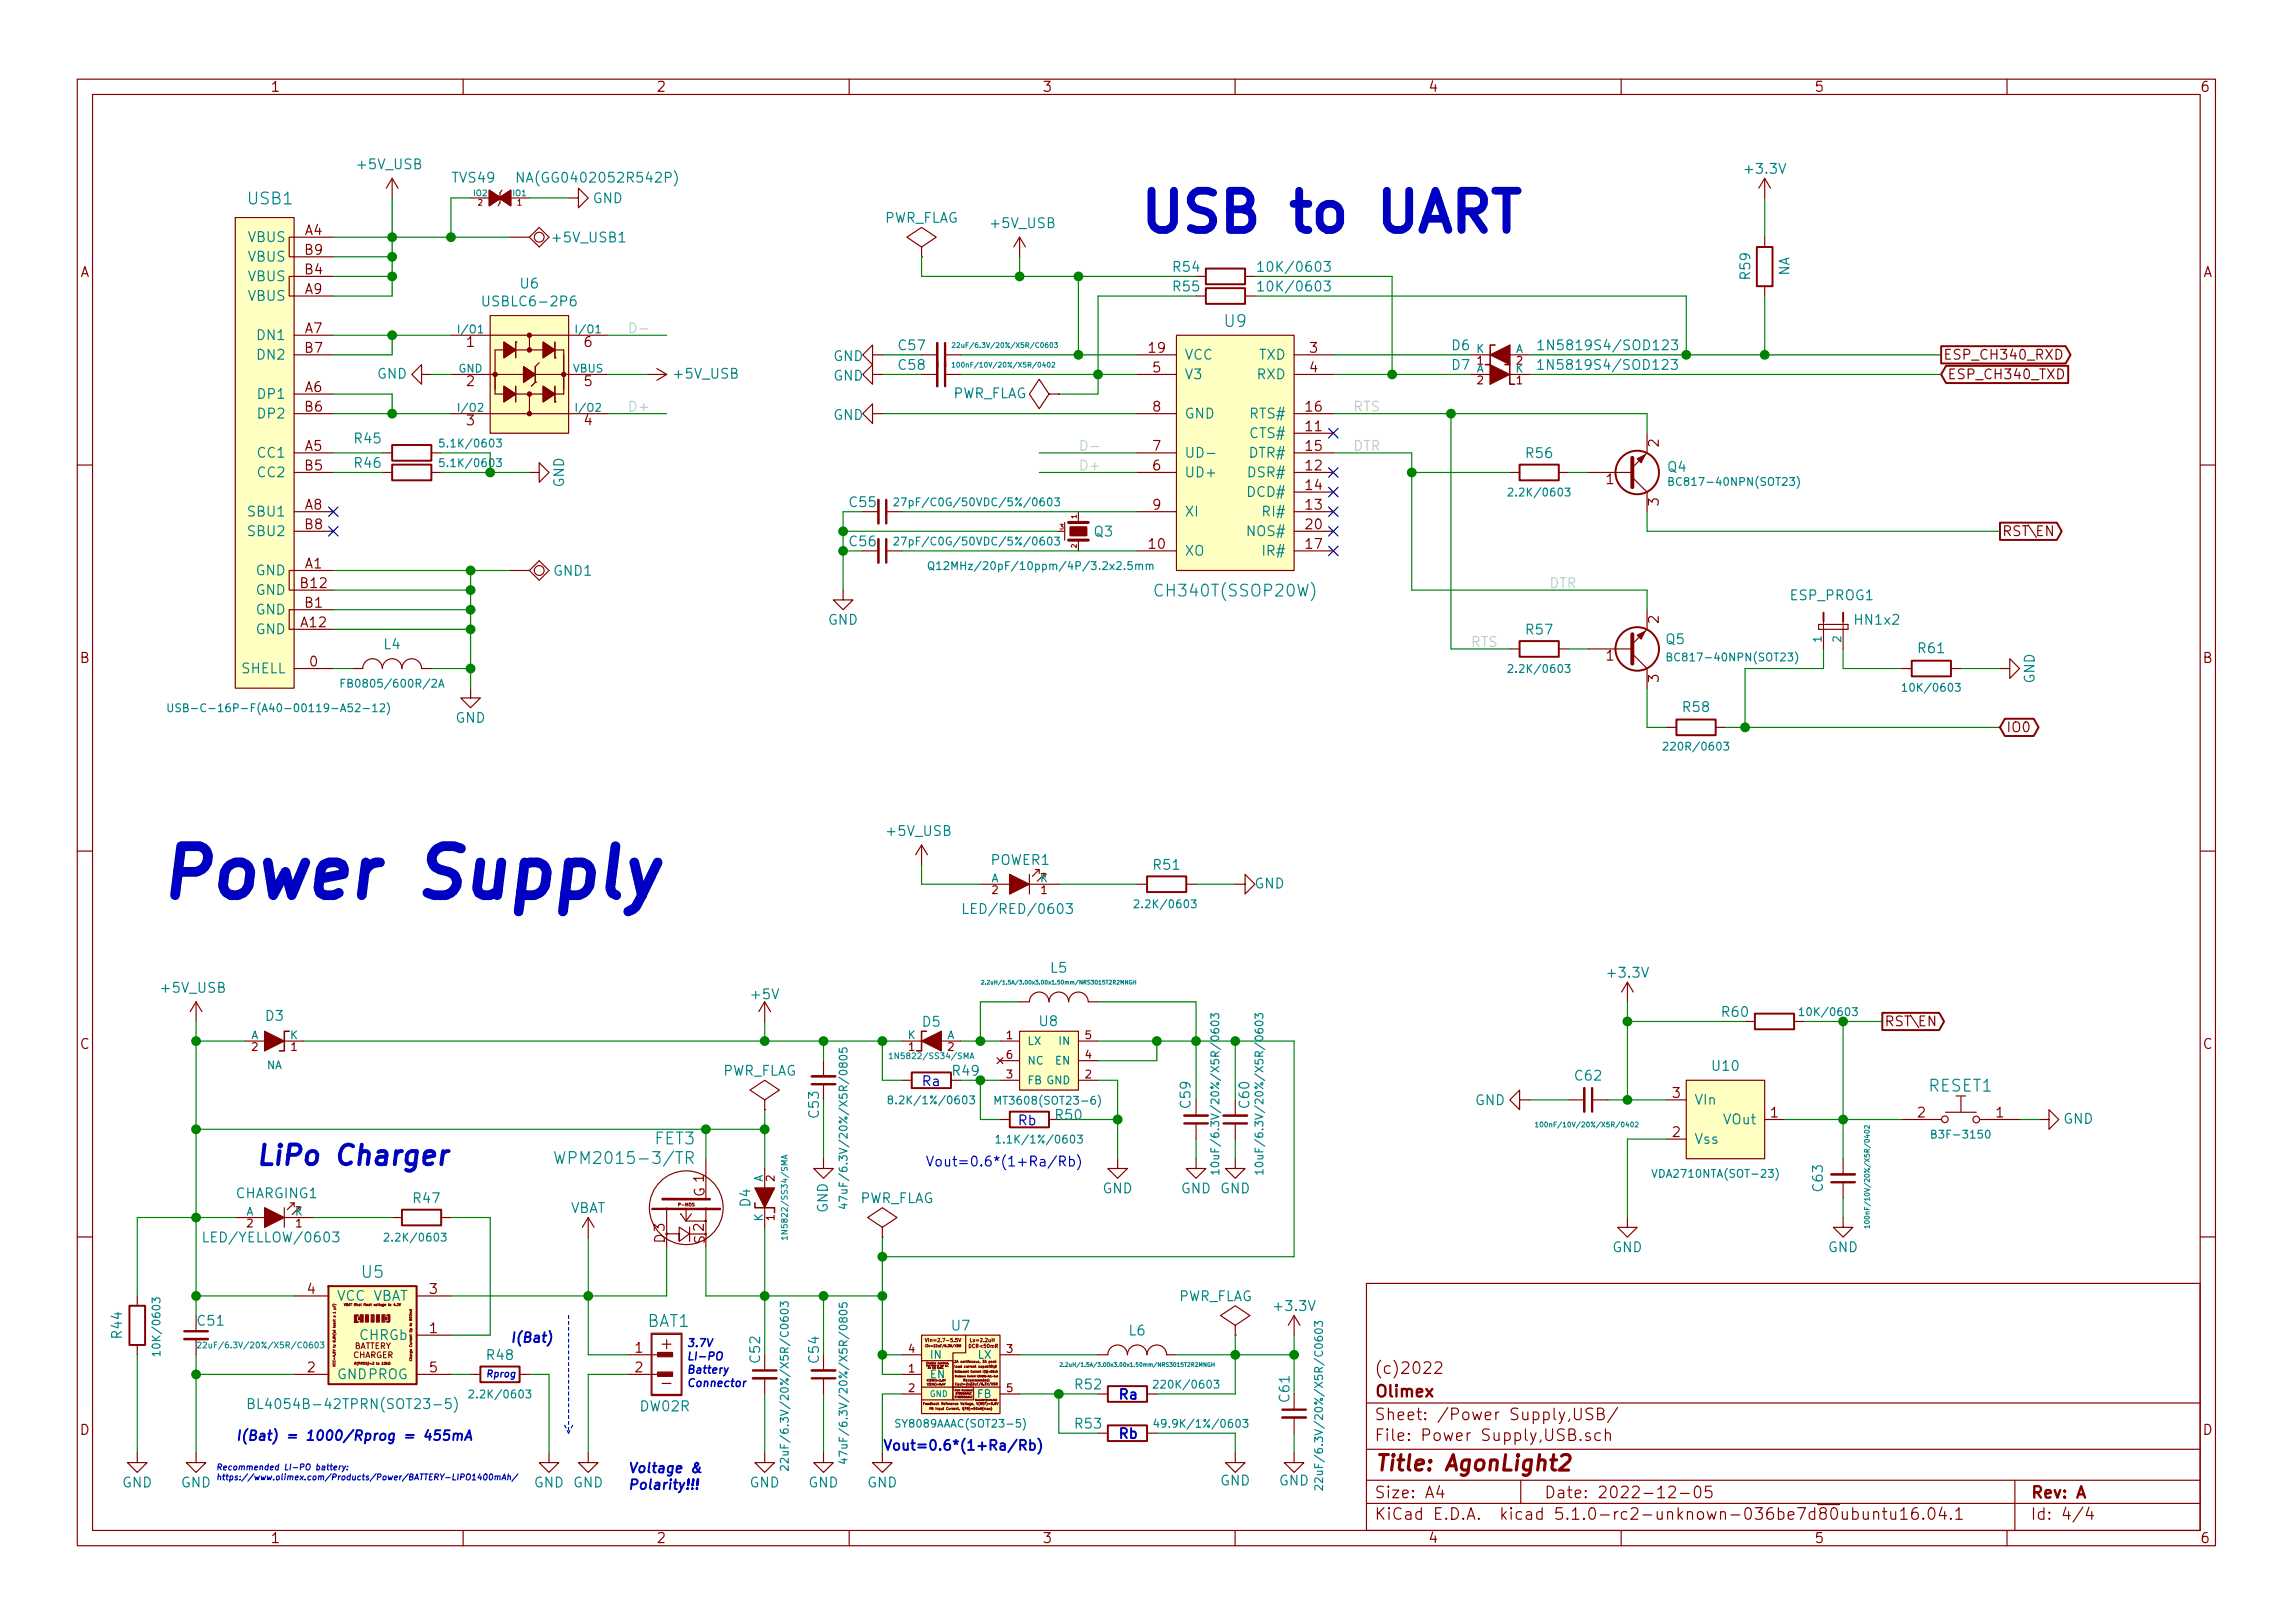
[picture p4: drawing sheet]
<svg xmlns="http://www.w3.org/2000/svg" width="297mm" height="210mm" viewBox="0 0 297 210" stroke-linecap="round" stroke-linejoin="round" font-family="sans-serif">
<defs><g id="words">
<text font-size="8.8" fill="#0000c2" x="20.3" y="116.3">Power Supply</text>
<text font-size="7.1" fill="#0000c2" x="147.3" y="30">USB to UART</text>
<text font-size="3.5" fill="#0000c2" x="33" y="150.9">LiPo Charger</text>
<text font-size="2.8" fill="#840000" x="178" y="190.5">Title: AgonLight2</text>
<g font-size="2.1" fill="#008484">
<text x="32.2" y="26.5">USB1</text>
<text x="158.7" y="42.4">U9</text>
<text x="150.2" y="77.3">CH340T(SSOP20W)</text>
<text x="249.9" y="141.4">RESET1</text>
<text x="84.8" y="148.3">FET3</text>
<text x="73.3" y="150.8">WPM2015-3/TR</text>
<text x="46.9" y="165.6">U5</text>
<text x="83.8" y="171.9">BAT1</text>
</g>
<g font-size="2.1" fill="#840000">
<text x="85.8" y="174.8">+</text>
<text x="86" y="179.9">-</text>
<text x="178" y="178">(c)2022</text>
<text x="178" y="184">Sheet: /Power Supply,USB/</text>
<text x="178" y="181">Olimex</text>
<text x="178" y="186.7">File: Power Supply,USB.sch</text>
<text x="178" y="196.9">KiCad E.D.A. kicad 5.1.0-rc2-unknown-036be7d80ubuntu16.04.1</text>
<text x="178" y="194.1">Size: A4</text>
<text x="200" y="194.1">Date: 2022-12-05</text>
<text x="263" y="194.1">Rev: A</text>
<text x="263" y="196.9">Id: 4/4</text>
</g>
<g font-size="1.8" fill="#840000">
<text x="35" y="11.9">1</text>
<text x="85" y="11.9">2</text>
<text x="135" y="11.9">3</text>
<text x="185" y="11.9">4</text>
<text x="235" y="11.9">5</text>
<text x="285" y="11.9">6</text>
<text x="10.4" y="35.9">A</text>
<text x="39.5" y="30.5">A4</text>
<text x="39.5" y="35.6">B4</text>
<text x="39.5" y="33">B9</text>
<text x="285.4" y="35.9">A</text>
<text x="39.5" y="38.1">A9</text>
<text x="39.5" y="43.2">A7</text>
<text x="39.5" y="45.7">B7</text>
<text x="60.5" y="45">1</text>
<text x="75.7" y="45">6</text>
<text x="148.9" y="45.7">19</text>
<text x="169.7" y="45.7">3</text>
<text x="251.7" y="46.6">ESP_CH340_RXD</text>
<text x="39.5" y="50.8">A6</text>
<text x="39.5" y="53.3">B6</text>
<text x="60.5" y="50">2</text>
<text x="75.7" y="50">5</text>
<text x="149.4" y="48.3">5</text>
<text x="149.4" y="53.3">8</text>
<text x="169.2" y="53.3">16</text>
<text x="169.7" y="48.3">4</text>
<text x="252.2" y="49.1">ESP_CH340_TXD</text>
<text x="39.5" y="58.4">A5</text>
<text x="60.5" y="55.1">3</text>
<text x="75.7" y="55.1">4</text>
<text x="149.4" y="58.4">7</text>
<text x="169.2" y="55.9">11</text>
<text x="169.2" y="58.4">15</text>
<text x="214.9" y="57.9" transform="rotate(-90 214.9 57.9)">2</text>
<text x="39.5" y="61">B5</text>
<text x="149.4" y="61">6</text>
<text x="169.2" y="61">12</text>
<text x="169.2" y="63.5">14</text>
<text x="208.1" y="62.7">1</text>
<text x="214.9" y="65.5" transform="rotate(-90 214.9 65.5)">3</text>
<text x="39.5" y="66">A8</text>
<text x="39.5" y="68.6">B8</text>
<text x="148.9" y="71.1">10</text>
<text x="149.4" y="66">9</text>
<text x="169.2" y="66">13</text>
<text x="169.2" y="71.1">17</text>
<text x="169.2" y="68.6">20</text>
<text x="259.3" y="69.5">RST\EN</text>
<text x="39" y="76.2">B12</text>
<text x="39.5" y="73.7">A1</text>
<text x="39" y="81.3">A12</text>
<text x="39.5" y="78.7">B1</text>
<text x="214.9" y="80.7" transform="rotate(-90 214.9 80.7)">2</text>
<text x="10.4" y="85.9">B</text>
<text x="40.2" y="86.4">0</text>
<text x="208.1" y="85.6">1</text>
<text x="214.9" y="88.4" transform="rotate(-90 214.9 88.4)">3</text>
<text x="285.4" y="85.9">B</text>
<text x="259.9" y="94.9">IO0</text>
<text x="10.4" y="135.9">C</text>
<text x="244.1" y="133">RST\EN</text>
<text x="285.4" y="135.9">C</text>
<text x="216.7" y="142.2">3</text>
<text x="216.7" y="147.3">2</text>
<text x="229.4" y="144.8">1</text>
<text x="248.4" y="144.8">2</text>
<text x="258.6" y="144.8">1</text>
<text x="91.3" y="155.1" transform="rotate(-90 91.3 155.1)">G 1</text>
<text x="86.1" y="161.1" transform="rotate(-90 86.1 161.1)">D 3</text>
<text x="91.2" y="159.5" transform="rotate(-90 91.2 159.5)">2</text>
<text x="91.3" y="161.2" transform="rotate(-90 91.3 161.2)">S</text>
<text x="39.9" y="167.6">4</text>
<text x="55.7" y="167.6">3</text>
<text x="55.7" y="172.7">1</text>
<text x="39.9" y="177.8">2</text>
<text x="55.7" y="177.8">5</text>
<text x="82.3" y="175.3">1</text>
<text x="82.3" y="177.8">2</text>
<text x="10.4" y="185.9">D</text>
<text x="285.4" y="185.9">D</text>
<text x="35" y="199.9">1</text>
<text x="85" y="199.9">2</text>
<text x="135" y="199.9">3</text>
<text x="185" y="199.9">4</text>
<text x="235" y="199.9">5</text>
<text x="285" y="199.9">6</text>
</g>
<g font-size="1.8" fill="#008484">
<text x="46.5" y="21.9">+5V_USB</text>
<text x="58.6" y="23.7">TVS49</text>
<text x="68" y="23.7">NA(GG0402052R542P)</text>
<text x="226.3" y="22.5">+3.3V</text>
<text x="76.8" y="26.3">GND</text>
<text x="114.4" y="28.9">PWR_FLAG</text>
<text x="128.5" y="29.6">+5V_USB</text>
<text x="32.2" y="31.4">VBUS</text>
<text x="32.2" y="33.9">VBUS</text>
<text x="71.8" y="31.4">+5V_USB1</text>
<text x="152" y="35.2">R54</text>
<text x="163.8" y="35.2">10K/0603</text>
<text x="231.8" y="35.8" transform="rotate(-90 231.8 35.8)">NA</text>
<text x="32.2" y="39">VBUS</text>
<text x="32.2" y="36.4">VBUS</text>
<text x="63.2" y="39.7">USBLC6-2P6</text>
<text x="67.5" y="37.4">U6</text>
<text x="152" y="37.8">R55</text>
<text x="163.8" y="37.8">10K/0603</text>
<text x="226.7" y="36.1" transform="rotate(-90 226.7 36.1)">R59</text>
<text x="33.6" y="44.1">DN1</text>
<text x="33.6" y="46.6">DN2</text>
<text x="107.9" y="46.8">GND</text>
<text x="116.5" y="47.9">C58</text>
<text x="116.5" y="45.4">C57</text>
<text x="153.4" y="46.6">VCC</text>
<text x="163.1" y="46.6">TXD</text>
<text x="188.1" y="45.4">D6</text>
<text x="188.1" y="47.9">D7</text>
<text x="200.5" y="47.9">1N5819S4/SOD123</text>
<text x="200.5" y="45.4">1N5819S4/SOD123</text>
<text x="33.7" y="51.7">DP1</text>
<text x="48.8" y="49.1">GND</text>
<text x="87.5" y="49.1">+5V_USB</text>
<text x="107.9" y="49.3">GND</text>
<text x="123.3" y="51.6">PWR_FLAG</text>
<text x="153.4" y="49.1">V3</text>
<text x="162.9" y="49.1">RXD</text>
<text x="33.6" y="59.3">CC1</text>
<text x="33.7" y="54.2">DP2</text>
<text x="46" y="57.4">R45</text>
<text x="107.9" y="54.4">GND</text>
<text x="153.4" y="59.3">UD-</text>
<text x="153.4" y="54.2">GND</text>
<text x="162" y="59.3">DTR#</text>
<text x="162.1" y="56.8">CTS#</text>
<text x="162.1" y="54.2">RTS#</text>
<text x="197.8" y="59.4">R56</text>
<text x="33.6" y="61.8">CC2</text>
<text x="46" y="60.6">R46</text>
<text x="73.1" y="63.2" transform="rotate(-90 73.1 63.2)">GND</text>
<text x="110.1" y="65.7">C55</text>
<text x="153.4" y="61.8">UD+</text>
<text x="161.8" y="64.4">DCD#</text>
<text x="161.9" y="61.8">DSR#</text>
<text x="216.1" y="61.1">Q4</text>
<text x="32.4" y="66.9">SBU1</text>
<text x="32.4" y="69.5">SBU2</text>
<text x="110.1" y="70.8">C56</text>
<text x="141.8" y="69.5">Q3</text>
<text x="153.4" y="66.9">XI</text>
<text x="161.8" y="69.5">NOS#</text>
<text x="163.9" y="66.9">RI#</text>
<text x="33.1" y="74.5">GND</text>
<text x="33.1" y="77.1">GND</text>
<text x="71.8" y="74.6">GND1</text>
<text x="153.4" y="72">XO</text>
<text x="163.9" y="72">IR#</text>
<text x="232" y="77.8">ESP_PROG1</text>
<text x="33.1" y="82.2">GND</text>
<text x="33.1" y="79.6">GND</text>
<text x="107.3" y="80.9">GND</text>
<text x="197.8" y="82.2">R57</text>
<text x="215.8" y="83.5">Q5</text>
<text x="240.4" y="80.9">HN1x2</text>
<text x="31.3" y="87.2">SHELL</text>
<text x="49.8" y="84.1">L4</text>
<text x="248.6" y="84.6">R61</text>
<text x="263.6" y="88.6" transform="rotate(-90 263.6 88.6)">GND</text>
<text x="59" y="93.6">GND</text>
<text x="218.1" y="92.2">R58</text>
<text x="115" y="108.3">+5V_USB</text>
<text x="128.3" y="112.1">POWER1</text>
<text x="149.5" y="112.7">R51</text>
<text x="125.8" y="118.4">LED/RED/0603</text>
<text x="162.5" y="115.1">GND</text>
<text x="21" y="128.6">+5V_USB</text>
<text x="97.5" y="129.5">+5V</text>
<text x="136.1" y="126">L5</text>
<text x="208.5" y="126.7">+3.3V</text>
<text x="223.1" y="131.7">R60</text>
<text x="34.4" y="132.3">D3</text>
<text x="119.5" y="133">D5</text>
<text x="134.7" y="132.9">U8</text>
<text x="93.5" y="139.4">PWR_FLAG</text>
<text x="123.5" y="139.4">R49</text>
<text x="154.2" y="143.5" transform="rotate(-90 154.2 143.5)">C59</text>
<text x="161.8" y="143.5" transform="rotate(-90 161.8 143.5)">C60</text>
<text x="191.1" y="143.2">GND</text>
<text x="204.1" y="140">C62</text>
<text x="219.5" y="143.1">VIn</text>
<text x="221.9" y="138.7">U10</text>
<text x="106.1" y="144.7" transform="rotate(-90 106.1 144.7)">C53</text>
<text x="136.8" y="145.1">R50</text>
<text x="219.5" y="148.2">Vss</text>
<text x="223.4" y="145.7">VOut</text>
<text x="267.3" y="145.6">GND</text>
<text x="30.6" y="155.2">CHARGING1</text>
<text x="53.6" y="155.9">R47</text>
<text x="111.3" y="155.9">PWR_FLAG</text>
<text x="142.8" y="154.6">GND</text>
<text x="153" y="154.6">GND GND</text>
<text x="236.1" y="154.3" transform="rotate(-90 236.1 154.3)">C63</text>
<text x="27.1" y="161">LED/YELLOW/0603</text>
<text x="73.8" y="157.1">VBAT</text>
<text x="97.2" y="156.3" transform="rotate(-90 97.2 156.3)">D4</text>
<text x="107.2" y="157.1" transform="rotate(-90 107.2 157.1)">GND</text>
<text x="208.9" y="162.2">GND</text>
<text x="236.8" y="162.2">GND</text>
<text x="15.8" y="173.3" transform="rotate(-90 15.8 173.3)">R44</text>
<text x="25.7" y="171.7">C51</text>
<text x="43.6" y="168.5">VCC VBAT</text>
<text x="46.6" y="173.6">CHRGb</text>
<text x="123.3" y="172.4">U7</text>
<text x="146.3" y="173">L6</text>
<text x="152.5" y="168.6">PWR_FLAG</text>
<text x="165.3" y="169.8">+3.3V</text>
<text x="43.6" y="178.7">GNDPROG</text>
<text x="63.1" y="176.2">R48</text>
<text x="98.5" y="176.5" transform="rotate(-90 98.5 176.5)">C52</text>
<text x="106.1" y="176.5" transform="rotate(-90 106.1 176.5)">C54</text>
<text x="34.1" y="182.5">BL4054B-42TPRN(SOT23-5)</text>
<text x="83" y="182.8">DW02R</text>
<text x="139.3" y="185.1">R53</text>
<text x="139.3" y="180">R52</text>
<text x="167.1" y="181.6" transform="rotate(-90 167.1 181.6)">C61</text>
<text x="15.8" y="192.7">GND</text>
<text x="23.4" y="192.7">GND</text>
<text x="69.2" y="192.7">GND GND</text>
<text x="97.1" y="192.7">GND</text>
<text x="104.7" y="192.7">GND</text>
<text x="112.3" y="192.7">GND</text>
<text x="158.1" y="192.5">GND</text>
<text x="165.7" y="192.5">GND</text>
</g>
<g font-size="1.8" fill="#c2c2c2">
<text x="81.3" y="53.3">D+</text>
<text x="175.3" y="53.3">RTS</text>
<text x="175.3" y="58.4">DTR</text>
<text x="139.7" y="61">D+</text>
<text x="200.7" y="76.2">DTR</text>
<text x="190.5" y="83.8">RTS</text>
</g>
<g font-size="1.8" fill="#0000c2">
<text x="119.7" y="140.7">Ra</text>
<text x="132" y="145.8">Rb</text>
<text x="123.9" y="151.1">Vout=0.6*(1+Ra/Rb)</text>
<text x="66" y="173.9">I(Bat)</text>
<text x="144.8" y="181.3">Ra</text>
<text x="30.5" y="186.6">I(Bat) = 1000/Rprog = 455mA</text>
<text x="81.3" y="190.8">Voltage &amp;</text>
<text x="114.3" y="187.9">Vout=0.6*(1+Ra/Rb)</text>
<text x="144.8" y="186.4">Rb</text>
<text x="81.3" y="193">Polarity!!!</text>
</g>
<g font-size="1.4" fill="#008484">
<text x="59.6" y="43.2">I/O1</text>
<text x="74.9" y="43.2">I/O1</text>
<text x="191.3" y="45.7">K</text>
<text x="196.3" y="45.7">A</text>
<text x="59.4" y="48.3">GND</text>
<text x="59.6" y="53.3">I/O2</text>
<text x="74.2" y="48.3">VBUS</text>
<text x="74.9" y="53.3">I/O2</text>
<text x="191.3" y="48.3">A</text>
<text x="196.3" y="48.3">K</text>
<text x="57.7" y="58">5.1K/0603</text>
<text x="57.7" y="60.5">5.1K/0603</text>
<text x="117.8" y="65.6">27pF/C0G/50VDC/5%/0603</text>
<text x="196.1" y="64.3">2.2K/0603</text>
<text x="217.2" y="62.9">BC817-40NPN(SOT23)</text>
<text x="117.8" y="70.7">27pF/C0G/50VDC/5%/0603</text>
<text x="122.9" y="73.8">Q12MHz/20pF/10ppm/4P/3.2x2.5mm</text>
<text x="236" y="83.2" transform="rotate(-90 236 83.2)">1</text>
<text x="238.5" y="83.2" transform="rotate(-90 238.5 83.2)">2</text>
<text x="45.3" y="89.1">FB0805/600R/2A</text>
<text x="196.1" y="87.2">2.2K/0603</text>
<text x="217" y="85.7">BC817-40NPN(SOT23)</text>
<text x="247.1" y="89.6">10K/0603</text>
<text x="25.2" y="92.2">USB-C-16P-F(A40-00119-A52-12)</text>
<text x="216.3" y="97.2">220R/0603</text>
<text x="128.4" y="114.3">A</text>
<text x="134.7" y="114.3">K</text>
<text x="147.7" y="117.6">2.2K/0603</text>
<text x="233.8" y="131.6">10K/0603</text>
<text x="32.5" y="134.6">A</text>
<text x="37.6" y="134.6">K</text>
<text x="117.6" y="134.6">K</text>
<text x="122.7" y="134.6">A</text>
<text x="133" y="135.4">LX</text>
<text x="133" y="137.9">NC</text>
<text x="136.8" y="137.9">EN</text>
<text x="137.3" y="135.4">IN</text>
<text x="34.5" y="138.5">NA</text>
<text x="116.2" y="143">8.2K/1%/0603</text>
<text x="129.8" y="143.1">MT3608(SOT23-6)</text>
<text x="133" y="140.5">FB GND</text>
<text x="130.1" y="148.1">1.1K/1%/0603</text>
<text x="157.9" y="150" transform="rotate(-90 157.9 150)">10uF/6.3V/20%/X5R/0603</text>
<text x="163.7" y="150" transform="rotate(-90 163.7 150)">10uF/6.3V/20%/X5R/0603</text>
<text x="250.9" y="147.5">B3F-3150</text>
<text x="98.8" y="153.2" transform="rotate(-90 98.8 153.2)">A</text>
<text x="109.8" y="154.4" transform="rotate(-90 109.8 154.4)">47uF/6.3V/20%/X5R/0805</text>
<text x="214.8" y="152.6">VDA2710NTA(SOT-23)</text>
<text x="31.9" y="157.5">A</text>
<text x="38.2" y="157.5">K</text>
<text x="50.5" y="160.8">2.2K/0603</text>
<text x="98.8" y="158.2" transform="rotate(-90 98.8 158.2)">K</text>
<text x="20.8" y="175" transform="rotate(-90 20.8 175)">10K/0603</text>
<text x="120.4" y="178.6">EN</text>
<text x="120.4" y="176">IN</text>
<text x="126.7" y="176">LX</text>
<text x="150.2" y="179.9">220K/0603</text>
<text x="61.5" y="181.1">2.2K/0603</text>
<text x="116.8" y="184.9">SY8089AAAC(SOT23-5)</text>
<text x="126.6" y="181.1">FB</text>
<text x="150.7" y="185">49.9K/1%/0603</text>
<text x="102.2" y="188.3" transform="rotate(-90 102.2 188.3)">22uF/6.3V/20%/X5R/C0603</text>
<text x="109.8" y="187.4" transform="rotate(-90 109.8 187.4)">47uF/6.3V/20%/X5R/0805</text>
<text x="171.4" y="190.9" transform="rotate(-90 171.4 190.9)">22uF/6.3V/20%/X5R/C0603</text>
</g>
<g font-size="1.4" fill="#840000">
<text x="191.4" y="47.2">1</text>
<text x="196.5" y="47.2">2</text>
<text x="191.4" y="49.8">2</text>
<text x="196.5" y="49.8">1</text>
<text x="128.5" y="115.8">2</text>
<text x="134.9" y="115.8">1</text>
<text x="32.6" y="136.1">2</text>
<text x="37.7" y="136.1">1</text>
<text x="117.7" y="136.1">1</text>
<text x="122.8" y="136.1">2</text>
<text x="130.4" y="134.6">1</text>
<text x="130.4" y="137.2">6</text>
<text x="140.6" y="137.2">4</text>
<text x="140.6" y="134.6">5</text>
<text x="130.4" y="139.7">3</text>
<text x="140.6" y="139.7">2</text>
<text x="100.3" y="153" transform="rotate(-90 100.3 153)">2</text>
<text x="32" y="159">2</text>
<text x="38.4" y="159">1</text>
<text x="100.3" y="158.1" transform="rotate(-90 100.3 158.1)">1</text>
<text x="117.7" y="177.8">1</text>
<text x="117.7" y="175.3">4</text>
<text x="130.4" y="175.3">3</text>
<text x="117.7" y="180.3">2</text>
<text x="130.4" y="180.3">5</text>
</g>
<g font-size="1.4" fill="#0000c2">
<text x="88.9" y="174.5">3.7V</text>
<text x="88.9" y="176.2">LI-PO</text>
<text x="88.9" y="177.9">Battery</text>
<text x="88.9" y="179.7">Connector</text>
</g>
<text font-size="1.2" fill="#0000c2" x="62.9" y="178.4">Rprog</text>
<g font-size="1.1" fill="#008484">
<text x="61.4" y="25.4">IO2</text>
<text x="66.5" y="25.4">IO1</text>
<text x="116" y="137.2">1N5822/SS34/SMA</text>
<text x="102" y="159.8" transform="rotate(-90 102 159.8)">1N5822/SS34/SMA</text>
<text x="27.2" y="174.7">22uF/6.3V/20%/X5R/C0603</text>
<text x="120.4" y="181">GND</text>
</g>
<g font-size="1.1" fill="#840000">
<text x="62" y="26.6">2</text>
<text x="67" y="26.6">1</text>
<text x="45.7" y="175.9">CHARGER</text>
<text x="45.8" y="174.8">BATTERY</text>
</g>
<g font-size="1.1" fill="#0000c2">
<text x="27.9" y="190.5">Recommended LI-PO battery:</text>
<text x="27.9" y="191.8">https://www.olimex.com/Products/Power/BATTERY-LIPO1400mAh/</text>
</g>
<g font-size=".9" fill="#008484">
<text x="124.7" y="45.1">22uF/6.3V/20%/X5R/C0603</text>
<text x="124.7" y="47.6">100nF/10V/20%/X5R/0402</text>
<text x="200.3" y="146">100nF/10V/20%/X5R/0402</text>
<text x="242.2" y="157.8" transform="rotate(-90 242.2 157.8)">100nF/10V/20%/X5R/0402</text>
</g>
<g font-size=".9" fill="#840000">
<text x="137.3" y="68.6">3</text>
<text x="139.5" y="71" transform="rotate(-90 139.5 71)">2</text>
<text x="139.5" y="67.2" transform="rotate(-90 139.5 67.2)">1</text>
</g>
<g font-size=".7" fill="#008484">
<text x="128.6" y="127.5">2.2uH/1.5A/3.00x3.00x1.50mm/NRS3015T2R2MNGH</text>
<text x="138.8" y="177.1">2.2uH/1.5A/3.00x3.00x1.50mm/NRS3015T2R2MNGH</text>
</g>
<g font-size=".6" fill="#840000">
<text x="88" y="156.3">P-MOS</text>
<text x="120.3" y="173.9">Vin=2.7-5.5V</text>
<text x="125.8" y="173.9">Lx=2.2uH</text>
<text x="125.7" y="174.6">DCR&lt;50mR</text>
</g>
<g font-size=".4" fill="#840000">
<text x="45.1" y="169.2">VBAT final float voltage to 4.2V</text>
<text x="43.5" y="176.1" transform="rotate(-90 43.5 176.1)">VCC=4.5V to 6.5V(at least a 1 F)</text>
<text x="46.4" y="176.8">R(PROG)=2 to 10k</text>
<text x="53.4" y="175.9" transform="rotate(-90 53.4 175.9)">Charge Current Up to 800mA</text>
<text x="120.2" y="176.7">Enable control.</text>
<text x="120.2" y="179">V(ENH)=1.5V</text>
<text x="120.2" y="174.5">Cin=22uF/6.3V/X5R</text>
<text x="120.2" y="179.5">V(ENL)=0.4V</text>
<text x="124" y="176.5">2A continuous, 3A peak</text>
<text x="124" y="177.2">load current capability!</text>
<text x="124" y="177.8">Quiescent Current I(Q)=55uA</text>
<text x="124.2" y="179.5">Cout=2x22uF/6.3V/X5R</text>
<text x="124.9" y="179">Recommended:</text>
<text x="120.2" y="182">Feedback Reference Voltage, V(REF)=0.6V</text>
<text x="121" y="182.6">FB Input Current, I(FB)=50nA(max)</text>
<text x="123.7" y="181.1">SY8089AAAC</text>
<text x="123.8" y="180.7">SY8089AAC</text>
</g>
<g font-size=".3" fill="#840000">
<text x="120.4" y="177.3">Do not float.</text>
<text x="124.1" y="178.4">Shutdown Current I(SHDN)=0.1-1uA</text>
<text x="123.9" y="180.2">Part Number:</text>
</g>
<g font-size=".2" fill="#840000">
<text x="120.3" y="177">Pull high to turn on.</text>
<text x="126.6" y="181.5">Vout=0.6*(1+Ra/Rb)</text>
</g>
</g></defs>
<g fill="none" stroke="#840000" stroke-width=".15">
<path d="M10 10.3h277v189.9h-277zM12 12.2h273v186.1h-273zM60 10.3v1.9M110 10.3v1.9M160 10.3v1.9M210 10.3v1.9M260 10.3v1.9M30.5 28.2h7.6v60.9h-7.6zM43.2 35.8h-5.7v2.5h5.7M43.2 30.7h-5.7v2.6h5.7M50.8 23.1l.8 1.3M50.8 23.1v2.5"/>
<path d="M50.8 23.1l-.8 1.3M61 25.6h2.5M65 24.6l-.2 .4v1.3l-.3 .4M66 30.7h2.6M66 25.6h2.6M68.6 30.7l1.2-1.2 1.3 1.2-1.3 1.3zM73.7 25.6h1.2v1.3l1.3-1.3-1.3-1.2v1.2M119.4 32l1.9-1.3-1.9-1.2-1.9 1.2 1.9 1.3v1.3M119.4 33.3h.1M132.1 30.7l-.8 1.3M132.1 30.7v2.6M132.1 30.7l.7 1.3"/>
<path d="M154.9 38.3h1.3M154.9 35.8h1.3M161.3 38.3h1.3M161.3 35.8h1.3M228.6 23.1l-.8 1.3M228.6 23.1v2.5M228.6 30.7v1.3M228.6 37.1v1.2M228.6 23.1l.8 1.3M38.1 58.7h5.1M38.1 51h5.1M38.1 43.4h5.1"/>
<path d="M38.1 53.6h5.1M38.1 46h5.1M49.5 58.7h1.3M54.6 48.5v1.3l-1.3-1.3 1.3-1.3v1.3h1.3M55.9 58.7h1.2M58.4 43.4h10.2M58.4 53.6h10.2M58.4 48.5h20.3M63.5 40.9h10.2v15.2h-10.2zM64.1 45.3h8.9v5.7h-8.9zM66.8 44.3h.1M66.8 44.3v2"/>
<path d="M66.8 50v2.1M68.6 51v2.6h10.1M69.3 49.5h.1M69.3 49.5l-.5 .5M69.8 47l-.5 .5v2M71.9 52.1h.1M71.9 46.3h.1M71.9 44.3v2M71.9 50v2.1M73.5 43.4h-4.9v1.9M73.7 43.4h5M83.8 48.5h2.6"/>
<path d="M85.1 47.7l1.3 .8M86.4 48.5l-1.3 .8M113 48.5v-1.3l-1.2 1.3 1.2 1.3v-1.3h1.3M113 46v-1.3l-1.2 1.3 1.2 1.2v-1.2h1.3M113 53.6v-1.3l-1.2 1.3 1.2 1.3v-1.3h1.3M119.4 46h2M119.4 48.5h2M122.6 46h1.9M122.6 48.5h1.9M135.9 51l-1.3-1.9-1.3 1.9 1.3 2 1.3-2h1.3M137.2 51h.1M147.3 58.7h5.1"/>
<path d="M147.3 53.6h5.1M147.3 46h5.1M147.3 48.5h5.1M152.4 43.4h15.2v30.5h-15.2zM167.6 58.7h5.1M167.6 53.6h5.1M167.6 46h5.1M167.6 48.5h5.1M167.6 56.1h5.1M190.5 46h2.5M190.5 48.5h2.5M193 47.2v2.6z"/>
<path d="M195.6 44.7v2.5zM195.6 46h2.5M195.6 48.5h2.5M213.4 56.1v2.6l-1.9 1.9M266.3 45.3a.64 .64 0 0 1 .8 .6 .64 .64 0 0 1-.8 .6zM10 60.2h2M38.1 66.3h5.1M38.1 61.2h5.1M38.1 68.8h5.1M43.2 79h-5.7v2.5h5.7M43.2 73.9h-5.7v2.5h5.7M49.5 61.2h1.3"/>
<path d="M55.9 61.2h1.2M66 73.9h2.6M68.6 61.2h1.2v1.3l1.3-1.3-1.3-1.3v1.3M68.6 73.9l1.2-1.3 1.3 1.3-1.3 1.3zM109.2 76.4v1.3h1.3l-1.3 1.3-1.3-1.3h1.3M114.9 66.3h1.9M114.9 71.4h1.9M137.9 67.7v2.3M139.7 66.3v1.3M139.7 70.1v1.3M147.3 66.3h5.1M147.3 61.2h5.1"/>
<path d="M147.3 71.4h5.1M167.6 66.3h5.1M167.6 61.2h5.1M167.6 68.8h5.1M167.6 71.4h5.1M167.6 63.7h5.1M195.6 61.2h1.2M201.9 61.2h1.3M205.7 61.2h5.8M211.5 61.8l1.9 1.9v2.6M213.4 79v2.5l-1.9 1.9M285 60.2h2"/>
<path d="M38.1 86.6h5.1M45.7 86.6h1.3a1.27 1.27 0 0 1 1.3-1.3 1.27 1.27 0 0 1 1.2 1.3 1.27 1.27 0 0 1 1.3-1.3 1.27 1.27 0 0 1 1.3 1.3 1.27 1.27 0 0 1 1.2-1.3 1.27 1.27 0 0 1 1.3 1.3h1.3M61 89.1v1.3h-1.3l1.3 1.3 1.2-1.3h-1.2M195.6 84.1h1.2M201.9 84.1h1.3M205.7 84.1h5.8M211.5 84.7l1.9 1.9v2.5M215.9 94.2h1.3M222.2 94.2h1.3M235.6 80.9h3.8v.6h-3.8zM236.2 81.5v2.6M238.8 81.5v2.6"/>
<path d="M246.4 86.6h1.2M252.7 86.6h1.3M259.1 86.6h1.2v-1.3l1.3 1.3-1.3 1.3v-1.3M10 110.3h2M119.4 109.5l.7 1.2M119.4 109.5v2.5M119.4 109.5l-.8 1.2M127 114.5h3.8M130.8 113.3v2.5zM133.3 114.5h3.9M133.3 113.3v2.5M134.6 113.2v-.6l-.9 .9"/>
<path d="M147.3 114.5h1.3M153.7 114.5h1.2M160 114.5h1.3v-1.2l1.3 1.2-1.3 1.3v-1.3M285 110.3h2M25.4 129.8v2.5M25.4 129.8l.8 1.3M25.4 129.8l-.8 1.3M31.7 134.9h2.6M34.3 133.6v2.5zM36.8 134.9h2.6M99.1 129.8v2.5M99.1 129.8l-.8 1.3"/>
<path d="M99.1 129.8l.7 1.3M106.7 137.4v2M116.8 134.9h2.6M116.8 139.9h1.3M121.9 133.6v2.5zM121.9 134.9h2.6M129.2 137l.7 .8M129.5 134.9h2.5M129.5 139.9h2.5M129.5 137.4h2.5M129.9 137l-.7 .8M132.1 133.6h7.6v7.6h-7.6z"/>
<path d="M132.1 129.8h1.2a1.27 1.27 0 0 1 1.3-1.3 1.27 1.27 0 0 1 1.3 1.3 1.27 1.27 0 0 1 1.3-1.3 1.27 1.27 0 0 1 1.2 1.3 1.27 1.27 0 0 1 1.3-1.3 1.27 1.27 0 0 1 1.3 1.3h1.2M139.8 134.9h2.4M139.8 139.9h2.4M139.8 137.4h2.4M210.8 127.2l.8 1.3M210.8 127.2v2.6M210.8 127.2l-.7 1.3M218.4 139.9h10.2v10.2h-10.2zM226.1 132.3h1.2M232.4 132.3h1.3M30.5 157.7h3.8M34.3 156.5v2.5z"/>
<path d="M36.8 156.5v2.5M36.8 157.7h3.8M38.1 156.3v-.5l-.9 .9M50.8 157.7h1.3M57.1 157.7h1.3M76.2 157.7l-.8 1.3M76.2 157.7v2.6M76.2 157.7l.8 1.3M86.4 156.5v5M86.4 159.8h1.6v1v-1.8l1.3 .8-1.3 1M88.2 157.3l.6 .9M88.9 156.7v1.5h2.5"/>
<path d="M89.3 158.9v1.9M89.6 157.2l-.7 1M91.4 150.1v5.1M91.4 156.5v5M91.9 155.3h-6l-.1 .1v-.2l6.2 .1v.1h-6.2M93.2 156.6h-8.7v-.1h8.8v.2h-8.8M97.8 153.9h2.5zM99.1 142.5l1.9-1.3-1.9-1.3-1.9 1.3 1.9 1.3v1.3M99.1 143.8h.1M99.1 151.4v2.5M99.1 156.5v2.5M106.7 150.1v1.3h-1.3l1.3 1.2 1.2-1.2h-1.2"/>
<path d="M106.7 140.6v1.9M114.3 159l1.9-1.3-1.9-1.2-1.9 1.2 1.9 1.3v1.3M129.5 145h1.3M135.9 145h1.3M144.8 150.1v1.3h1.2l-1.2 1.2-1.3-1.2h1.3M154.9 150.1v1.3h1.3l-1.3 1.2-1.2-1.2h1.2M154.9 142.5v2M154.9 145.7v1.9M160 150.1v1.3h1.3l-1.3 1.2-1.3-1.2h1.3M160 142.5v2M160 145.7v1.9M196.8 142.5v-1.3l-1.2 1.3 1.2 1.3v-1.3h1.3"/>
<path d="M203.2 142.5h2M206.4 142.5h1.9M210.8 157.7v1.3h1.3l-1.3 1.3-1.3-1.3h1.3M215.9 147.6h2.5M215.9 142.5h2.5M228.6 145h2.5M238.8 157.7v1.3h1.2l-1.2 1.3-1.3-1.3h1.3M238.8 150.1v2M238.8 153.3v1.9M246.4 145h5.1M252 144.1h4M254 142.1v1.9"/>
<path d="M256.5 145h5.1M264.2 145h1.2v-1.2l1.3 1.2-1.3 1.3v-1.3M10 160.2h2M17.8 167.9v1.3M17.8 174.2v1.3M25.4 173.5v2M38.1 178h4.5M38.1 167.9h4.5M45.9 171.3h.5M46.1 170.5v.6M46.2 170.8l-.1 .4M46.2 170.5v.7"/>
<path d="M46.2 170.5h.2M46.3 171.2h.1M46.4 170.4h-.5v.9h.3v-.1h-.2v-.8h.3M46.4 171.2v.1h-.5M46.4 170.4v.1M46.6 170.7h-.2v.2h.2l-.1-.2M46.7 170.3h.3v1h-.3zM46.7 171.1l.1-.7v.8l.1-.8 .1 .8M47.3 170.3h.4v1h-.4zM47.4 170.4l.2 .7M47.5 170.5l-.1 .6 .2 .1M47.6 170.4v.8"/>
<path d="M48.1 170.3h.4v1h-.4zM48.2 171l.1 .1M48.2 170.7l.1 .4M48.2 171.1v.1M48.2 170.4v.4M48.4 170.4l-.1 .8M48.8 170.3h.3v1h-.3zM48.8 170.5v.8M49 170.4v.7h-.1v-.7M49.5 170.3h.4v1h-.4zM49.6 170.4v.7h.1v-.6M49.7 170.5v-.1l.1 .1"/>
<path d="M49.9 170.7h.2v.3h-.2l.1-.2M50 170.8h.1M50.1 170.3h.4v.9h-.4h.3v-.8M50.1 171.2h.2M50.1 170.5h.3M50.3 170.5v.7M53.9 178h4.5M53.9 173h4.5M53.9 167.9h4.5M61 178h1.2M67.3 178h1.3M81.3 175.5h3"/>
<path d="M81.3 178h3M84.4 172.7h3.9v8.1h-3.9zM84.5 172.9h3.7v7.7h-3.7zM84.5 175.5h.7M84.5 178h.7M85.2 177.7h1.9v.6h-1.9zM85.2 175.2h1.9v.6h-1.9zM85.3 175.3h1.8v.4h-1.8zM85.3 175.4h1.7v.2h-1.7zM85.3 177.8h1.8v.4h-1.8zM85.4 175.4h1.6v.1h-1.6zM85.4 177.9h1.7v.2h-1.7z"/>
<path d="M85.4 178h1.7v.1h-1.7zM99.1 175.5v1.9M99.1 178.6v2M106.7 175.5v2M106.7 178.7v1.9M114.3 160.3h.1M116.8 175.5h2.6M116.8 178h2.6M119.4 173h10.1v10.1h-10.1zM119.4 176.3h4v3.4h-4M123.4 179.7h2.7v1.7h-2.7zM123.4 179.7v1.7h-4"/>
<path d="M125.1 173v2.3h-1.7v4.4h6.1M129.5 175.5h2.6M142.2 175.5h1.3a1.27 1.27 0 0 1 1.3-1.3 1.27 1.27 0 0 1 1.2 1.3 1.27 1.27 0 0 1 1.3-1.3 1.27 1.27 0 0 1 1.3 1.3 1.27 1.27 0 0 1 1.3-1.3 1.27 1.27 0 0 1 1.2 1.3h1.3M160 171.7l1.9-1.3-1.9-1.2-1.9 1.2 1.9 1.3v1.3M160 173h.1M167.6 170.4v2.6M167.6 170.4l-.7 1.3M167.6 170.4l.8 1.3M177 166.3h108v32h-108zM185.9 176.6l.2-.2 .5 .1a.4 .4 0 0 1 .1 .6l-.8 .8h.9M285 160.2h2M17.8 188.2v1.3h1.2l-1.2 1.2-1.3-1.2h1.3"/>
<path d="M25.4 188.2v1.3h1.3l-1.3 1.2-1.3-1.2h1.3M60 198.3v1.9M71.1 188.2v1.3h1.3l-1.3 1.2-1.3-1.2h1.3M76.2 188.2v1.3h1.3l-1.3 1.2-1.3-1.2h1.3M99.1 188.2v1.3h1.2l-1.2 1.2-1.3-1.2h1.3M106.7 188.2v1.3h-1.3l1.3 1.2 1.2-1.2h-1.2M110 198.3v1.9M114.3 188.2v1.3h1.3l-1.3 1.2-1.3-1.2h1.3M116.8 180.6h2.6M129.5 180.6h2.6M142.2 185.7h1.3M142.2 180.6h1.3"/>
<path d="M148.6 185.7h1.3M148.6 180.6h1.3M160 198.3v1.9M160 188.2v1.3h1.3l-1.3 1.2-1.3-1.2h1.3M167.6 188.2v1.3h1.3l-1.3 1.2-1.2-1.2h1.2M167.6 180.6v1.9M167.6 183.6v2.1M177 194.8h108M177 191.8h108M177 187.8h108M177 181.8h108M186.5 192.5l-.4 1h1"/>
<path d="M186.8 193v1M197 191.8v3M204 182.4v1.2a.48 .48 0 0 0 .7 .2l.1-.2v-1.2M204.7 186.5h.1l-.1 .1v-.1v.1M206 185.7l-.4-.1-.1 .1-.1 .2a.48 .48 0 0 0 .6 .3v.1v.2l-.2 .1-.4-.1M206.3 182.5l-.5-.1a.36 .36 0 0 0-.3 .4 .36 .36 0 0 0 .3 .3l.4 .2a.35 .35 0 0 1 .1 .3 .35 .35 0 0 1-.3 .3l-.5-.1M207 183.1h.5a.36 .36 0 0 0 .3-.3 .36 .36 0 0 0-.3-.4h-.5v1.5h.5a.4 .4 0 0 0 .3-.4 .4 .4 0 0 0-.3-.4M207.3 185.7a.5 .5 0 0 0-.6 0l-.1 .6a.47 .47 0 0 0 .6 .3l.1-.1M208 185.7a.38 .38 0 0 1 .6 .1v.8M208 185.1v1.5M209.5 182.3l-1.2 2M210 198.3v1.9"/>
<path d="M216.2 192.7l.2-.2 .5 .1a.4 .4 0 0 1 .1 .6l-.9 .8h.9M217.7 193.5h1.1M219.6 192.7a.37 .37 0 0 1 .4-.2 .37 .37 0 0 1 .3 .3 1.26 1.26 0 0 1-.2 1.1 .34 .34 0 0 1-.5-.2 1.35 1.35 0 0 1 0-1zM221.7 192.5h-.7l-.1 .7h.1a.62 .62 0 0 1 .7 0l.1 .2-.1 .5-.2 .1h-.4l-.2-.1M238.7 195.8v.8v.1a.4 .4 0 0 0 .6 0M239.3 195.8v1M240 195.9a.48 .48 0 0 1 .6 .1l.1 .1-.1 .6a.48 .48 0 0 1-.6 0M240 195.3v1.5M241.4 195.8v.9a.45 .45 0 0 0 .6 0M242 195.8v1M242.7 196a.38 .38 0 0 1 .7 0v.8M242.7 195.8v1"/>
<path d="M243.9 195.8h.5M244.1 195.3v1.3v.1l.3 .1M244.9 195.8v.8l.1 .1a.4 .4 0 0 0 .6 0M245.6 195.8v1M246.2 195.8l.4-.5v1.5M246.2 196.8h.9M248.4 195.3a.59 .59 0 0 0-.8 .7l.1 .7a.49 .49 0 0 0 .7 0 .65 .65 0 0 0 0-.7 .51 .51 0 0 0-.7 0l-.1 .2M249.1 196.7h.1l-.1 .1v-.1v.1M250 195.4a.36 .36 0 0 1 .6 .2 .77 .77 0 0 1-.5 1.2 1 1 0 0 1-.1-1.4zM251.6 195.2l-.4 1.1h.9M251.9 195.8v1M252.7 196.7h.1l-.1 .1-.1-.1h.1v.1"/>
<path d="M253.4 195.8l.4-.5v1.5M253.4 196.8h.8M260 198.3v1.9M261 191.8v6.5M269.8 195.2l-1.2 2M270.6 195.2l-.3 1.1h.9M271 195.8v1"/>
<circle cx="69.8" cy="30.7" r=".63"/>
<circle cx="69.8" cy="73.9" r=".63"/>
<circle cx="88.9" cy="156.5" r="4.8"/>
<circle cx="251.9" cy="145" r=".43"/>
<circle cx="256" cy="145" r=".43"/>
</g>
<path d="M138.4 67.7h2.6M138.4 70h2.6M202.3 188.6l.3-.2h.5a.48 .48 0 0 1 .3 .6l-.1 .3-1.3 1.1h1.2" fill="none" stroke="#840000" stroke-width=".41"/>
<g fill="none" stroke="#008400" stroke-width=".15">
<path d="M43.2 35.8h7.6M43.2 33.3h7.6M43.2 30.7h22.8M50.8 25.6v12.7h-7.6M61 25.6h-2.6v5.1M68.6 25.6h5.1M119.4 33.3v2.5h35.5M132.1 33.3v2.5M139.7 35.8v10.2M154.9 38.3h-12.7v12.7h-5M162.6 38.3h55.8v7.7M162.6 35.8h17.7v12.7"/>
<path d="M228.6 25.6v5.1M228.6 38.3v7.7M43.2 58.7h6.3M43.2 51h7.6v2.6M43.2 43.4h15.2M43.2 53.6h15.2M50.8 43.4v2.6h-7.6M55.9 48.5h2.5M57.1 58.7h6.4v2.5M78.7 43.4h7.7M78.7 53.6h7.7M78.7 48.5h5.1"/>
<path d="M114.3 46h5.1M114.3 53.6h33M114.3 48.5h5.1M124.5 46h22.8M124.5 48.5h22.8M134.6 58.7h12.7M172.7 58.7h10.2v17.7h30.5v2.6M172.7 46h17.8M172.7 53.6h40.7v2.5M172.7 48.5h17.8M188 53.6v30.5h7.6M198.1 46h53.4"/>
<path d="M198.1 48.5h53.4M43.2 61.2h6.3M43.2 73.9h22.8M43.2 76.4h17.8M43.2 79h17.8M57.1 61.2h11.5M61 73.9v15.2M109.2 68.8h28M109.2 71.4h2.6M111.8 66.3h-2.6v10.1M116.8 71.4h30.5M116.8 66.3h30.5"/>
<path d="M134.6 61.2h12.7M182.9 61.2h12.7M203.2 61.2h2.5M213.4 66.3v2.5h45.7M43.2 81.5h17.8M43.2 86.6h2.5M55.9 86.6h5.1M203.2 84.1h2.5M213.4 89.1v5.1h2.5M223.5 94.2h35.6M236.2 84.1v2.5h-10.1v7.6M238.8 84.1v2.5h7.6"/>
<path d="M254 86.6h5.1M119.4 112v2.5h7.6M137.2 114.5h10.1M154.9 114.5h5.1M25.4 132.3v38.1M25.4 134.9h6.3M39.4 134.9h77.4M99.1 132.3v2.6M106.7 134.9v2.5M114.3 134.9v5h2.5M124.5 134.9h5M129.5 139.9h-2.5v5.1h2.5"/>
<path d="M132.1 129.8h-5.1v5.1M142.2 134.9h25.4v27.9h-53.3M142.2 129.8h12.7v12.7M142.2 139.9h2.6v10.2M149.9 134.9v2.5h-7.7M160 134.9v7.6M210.8 129.8v12.7M210.8 132.3h15.3M233.7 132.3h10.1M238.8 132.3v17.8M25.4 146.3h73.7M30.5 157.7h-12.7v10.2"/>
<path d="M40.6 157.7h10.2M58.4 157.7h5.1v15.3h-5.1M91.4 146.3v3.8M99.1 143.8v7.6M99.1 159v16.5M106.7 142.5v7.6M137.2 145h7.6M154.9 147.6v2.5M160 147.6v2.5M198.1 142.5h5.1M208.3 142.5h7.6M215.9 147.6h-5.1v10.1"/>
<path d="M231.1 145h15.3M238.8 155.2v2.5M261.6 145h2.6M17.8 175.5v12.7M25.4 175.5v12.7M25.4 167.9h12.7M25.4 178h12.7M58.4 178h2.6M68.6 178h2.5v10.2M76.2 160.3v15.2h5.1M81.3 178h-5.1v10.2M86.4 161.5v6.4h-28"/>
<path d="M91.4 161.5v6.4h22.9M106.7 167.9v7.6M114.3 160.3v17.7h2.5M114.3 175.5h2.5M132.1 175.5h10.1M152.4 175.5h15.2M160 173v7.6h-10.1M167.6 173v7.6M99.1 180.6v7.6M106.7 180.6v7.6M116.8 180.6h-2.5v7.6M132.1 180.6h10.1"/>
<path d="M137.2 180.6v5.1h5M149.9 185.7h10.1v2.5M167.6 185.7v2.5"/>
</g>
<g fill="none" stroke="#008484" stroke-width=".15">
<path d="M62.6 38.3v1.1l.2 .2h.4l.1-.2v-1.1M67.8 22.3v1.3l-.8-1.3v1.3M74.5 38.3a.54 .54 0 0 0-.6 .6v.6a.41 .41 0 0 0 .7-.1v-.3a.4 .4 0 0 0-.7-.1v.1M80.2 31.3h.7M87.4 22.1a1.4 1.4 0 0 1 0 2M162.9 36.8l.4-.4v1.3M162.9 34.2l.4-.3v1.2M162.9 37.7h.8M162.9 35.1h.8M171.5 36.4h.8l-.4 .5 .4 .1v.6l-.2 .1h-.4l-.2-.1M171.5 33.9h.8l-.4 .5 .4 .1v.5l-.2 .1h-.4l-.2-.1M57.5 59.4h-.5l-.1 .5 .2-.1 .3 .1 .1 .1v.3l-.1 .1-.5-.1"/>
<path d="M57.5 56.9h-.5l-.1 .5 .2-.1h.3l.1 .1v.4l-.1 .1-.5-.1M62 43.1h.5M64.3 59.4h.6l-.3 .4h.1l.2 .2v.3l-.2 .1-.4-.1M64.3 56.9h.6l-.3 .4h.1l.2 .1v.4l-.2 .1-.4-.1M77.2 43.1h.6M156.4 58.7h1M199.2 46.9l.4-.3v1.2M199.2 47.8h.7M199.2 44.4l.4-.4v1.3M199.2 45.3h.7M216.5 46.6h.8l-.4 .5a.33 .33 0 0 1 .4 .2l-.1 .5h-.5l-.2-.1M216.5 44h.8l-.4 .5a.33 .33 0 0 1 .4 .3l-.1 .5h-.5l-.2-.1"/>
<path d="M115.8 69.7l.4-.1 .2 .1v.2v.1l-.6 .6h.6M115.8 64.6l.4-.1 .2 .1v.2v.1l-.6 .6h.6M116.7 69.6h.7l-.4 1M116.7 64.5h.7l-.4 1M120.3 72.9l.2-.1a.35 .35 0 0 1 .5 .3l-.1 .5a.34 .34 0 0 1-.6 0zM120.5 73.5l.5 .4M121.3 73l.3-.2v1M121.3 73.8h.6M122.3 72.8h.4h.1l.1 .2-.6 .8h.6M135.8 69.7l.2-.1a.66 .66 0 0 1 0 1 .56 .56 0 0 1-.2-.9zM135.8 64.6l.2-.1a.66 .66 0 0 1 0 1 .56 .56 0 0 1-.2-.9zM136.6 69.6h.6l-.3 .4 .3 .1v.4l-.1 .1h-.3l-.2-.1"/>
<path d="M136.6 64.5h.6l-.3 .4 .3 .1v.4l-.1 .1h-.3l-.2-.1M147.1 73.2l.2-.1h.2v.7M147.1 73.1v.7M147.5 73.2l.2-.1h.3v.7M148.5 73.2l.1-.1h.3v.7M148.5 73.1v.7M148.9 73.2a.23 .23 0 0 1 .2-.1 .23 .23 0 0 1 .3 .1v.6M195.4 63.3l.4-.1 .1 .1 .1 .2-.7 .8h.7M202.7 63.2h.7l-.4 .4h.2l.2 .2-.1 .4-.1 .1-.5-.1M216.2 62.4l.4-.1 .1-.2v-.2h-.5v1h.4l.1-.1 .1-.3-.3-.1M231.8 61.9h.7l-.4 .3h.2l.2 .2-.1 .4-.1 .1h-.3l-.2-.1M232.8 61.7a1.13 1.13 0 0 1 0 1.6"/>
<path d="M21.8 91.2v.8l.1 .2 .4-.1 .1-.1v-.8M23.4 91.2h-.4l-.2 .1v.3l.5 .1 .1 .3-.2 .2-.4-.1M23.8 91.7l.4-.1 .1-.1v-.2l-.5-.1v1h.4l.1-.1 .1-.3-.3-.1M44.2 88.5h.4M44.7 88h-.5v1M47.1 91.8h.7M48.3 91.5l.3-.3v1M48.3 92.2h.5M49.3 91.3l.3-.1 .2 .1v.2v.1l-.6 .6h.6M50.2 91a1.2 1.2 0 0 1 0 1.6M56.8 89l.4-1 .3 1M56.9 88.7h.5"/>
<path d="M195.4 86.2l.4-.1 .1 .1 .1 .2-.7 .7h.7M202.7 86.1h.7l-.4 .4h.3l.1 .2-.1 .3-.1 .1-.5-.1M215.5 96.2h.3h.2l.1 .2-.7 .8h.7M216 85.1l.4-.1 .1-.1v-.2l-.5-.1v1h.4l.1-.1 .1-.2-.3-.2M223.3 96.2h.6l-.3 .3h.1l.2 .2v.4l-.2 .1h-.3l-.1-.1M231.6 84.6h.6l-.3 .4h.2l.1 .2v.3l-.1 .1h-.4l-.1-.1M232.6 84.4a1.13 1.13 0 0 1 0 1.6M246.4 88.8l.3-.3v1.1M246.4 89.6h.6M253.3 88.5h.6l-.3 .4h.1l.2 .2v.4l-.2 .1h-.3l-.1-.1M124.8 117.1v1.2h.6M138.1 117.1h.8l-.4 .4 .4 .2v.5l-.2 .1h-.4l-.2-.1"/>
<path d="M146.9 116.7l.4-.1 .2 .1v.2l-.6 .7h.6M154.3 116.6h.6l-.3 .4h.2l.1 .1v.4l-.2 .1-.4-.1M108.7 135.8v.5h.5l-.1-.1v-.3l.2-.1h.3l.1 .2-.1 .3M108.8 136.8a.57 .57 0 0 1 .9 .3 .62 .62 0 0 1-1 0zM156.9 131.9v-.6l.4 .3 .1-.3 .4 .1 .1 .1-.1 .4M156.9 132.4a.57 .57 0 0 1 1 .2 .62 .62 0 0 1-1 0zM162.6 131.9v-.6l.4 .3 .1-.3 .4 .1 .1 .1-.1 .4M162.7 132.4a.57 .57 0 0 1 .9 .2 .62 .62 0 0 1-1 0zM233.1 130.8l.3-.2v1M233.1 131.6h.6M240 130.6h.6l-.3 .3h.1l.2 .2-.1 .4-.1 .1h-.3l-.1-.1M26.4 159.6v1.3h.6"/>
<path d="M43.1 159.6h.8l-.4 .5 .3 .1 .1 .4-.3 .3h-.3l-.2-.1M49.8 159.8h.4h.1l.1 .2-.7 .8h.7M57.1 159.8h.7l-.4 .3 .3 .1 .1 .1-.1 .4-.1 .1-.5-.1M71.9 149.2l.3 1.5 .3-1.1 .3 1.1 .4-1.5M88.9 150h.6a.41 .41 0 0 0 .3-.4 .41 .41 0 0 0-.3-.4h-.6v1.5M89.3 150l.5 .7M109 156.1h.7M109.4 155.9v.7l-.7-.3M109.7 155.4l-1-.4v.6M115.2 142.4l-.1-.1v-.2l.1-.1h.3l.1 .2-.1 .2h-.3l-.1 .2v.3l.1 .1 .3-.1 .1-.1v-.2l-.2-.2M125.6 142h.6l-.3 .4h.1l.2 .1v.4l-.2 .1h-.3l-.1-.1M128.9 143v-1l.3 .7 .4-.7v1"/>
<path d="M129 147.3l.3-.2v1M129 148.1h.6M139.6 147.1h.6l-.3 .3h.1l.2 .2v.4l-.2 .1h-.3l-.1-.1M142.3 141.9a1.2 1.2 0 0 1 0 1.5M156.9 150.7a.57 .57 0 0 1 1 .2 .62 .62 0 0 1-1 0zM157.9 151.8h-1l.2 .3M157.9 151.5v.6M162.7 150.7a.57 .57 0 0 1 .9 .2 .62 .62 0 0 1-1 0zM163.6 151.8h-1l.3 .3M163.6 151.5v.6M214 151.5l.3 1 .4-1M230 151.4a1.13 1.13 0 0 1 0 1.5"/>
<path d="M250.2 146.9h.5l.1-.2-.1-.2-.5-.1v1h.4l.2-.1v-.2l-.2-.2M257.3 146.5l.2-.1a.54 .54 0 0 1 .2 .9l-.1 .1a.56 .56 0 0 1-.3-.9zM19.7 168.8v-.7l.4 .4 .2-.4 .3 .1 .1 .1-.1 .5M20.7 175.4h-1l.3 .2M20.7 175.1v.5M101.1 169.3v-.6l.4 .3 .2-.3h.3l.1 .2-.1 .4M101.2 169.7a.57 .57 0 0 1 .9 .2 .62 .62 0 0 1-1 0zM108.7 168.8v.5l.5 .1-.1-.2v-.3l.2-.1h.3l.1 .2-.1 .4M108.8 169.8a.57 .57 0 0 1 .9 .3 .62 .62 0 0 1-1 0zM149.4 178.9l.4-.1 .2 .1v.2l-.6 .7h.6M157.3 178.8h.6l-.3 .4h.1l.2 .2-.1 .3-.1 .1h-.3l-.1-.1M170.3 171.8v-.6l.4 .3 .2-.3h.3l.1 .2-.1 .4"/>
<path d="M170.4 172.3a.57 .57 0 0 1 .9 .2 .62 .62 0 0 1-1 0zM32.2 181.8h.5a.31 .31 0 0 0 .2-.4 .31 .31 0 0 0-.3-.2h-.4v1.3l.6-.1a.35 .35 0 0 0 0-.5l-.2-.1M33.5 181.2v1.3h.6M58.4 181.2h-.6l-.1 .6 .2-.1h.3l.2 .2v.3l-.2 .3h-.3l-.2-.2M58.9 181a1.4 1.4 0 0 1 0 2M60.8 180.2l.4-.1 .1 .1v.2l-.6 .7h.6M68.1 180.1h.7l-.4 .4h.3l.1 .1-.1 .4-.1 .1-.5-.1M102.1 189.9v.6l-.7-.6h-.2l-.1 .2 .1 .4M102.1 188.9v.7l-.7-.7-.2 .1-.1 .1 .1 .4M109 189.1h.7M109.4 188.9v.7l-.7-.2M109.7 188.4l-1-.4v.7"/>
<path d="M116.6 183.9h-.4l-.2 .2 .1 .2 .4 .1 .1 .2-.1 .2h-.5M132.5 183.8a1.13 1.13 0 0 1 0 1.5M149.7 183.8l-.2 .8h.6M150 184.2v.7M161 183.9h.6l-.3 .4h.1l.2 .1v.4l-.2 .1-.4-.1M171.3 192.4v.7l-.7-.7-.2 .1-.1 .1 .1 .4M171.3 191.5v.6l-.7-.6h-.2l-.1 .2 .1 .3"/>
</g>
<g fill="#ffffc2" stroke="#ffffc2" stroke-width=".13">
<path d="M30.5 28.2h7.6v60.9h-7.6z"/>
<path d="M218.4 139.9h10.2v10.2h-10.2z"/>
<path d="M42.5 166.6h11.5v12.7h-11.5z"/>
<path d="M119.4 173h10.1v10.1h-10.1z"/>
<path d="M132.1 133.6h7.6v7.6h-7.6z"/>
<path d="M63.5 40.9h10.2v15.2h-10.2z"/>
<path d="M152.4 43.4h15.2v30.5h-15.2z"/>
</g>
<g fill="none" stroke="#840000" stroke-width=".25">
<path d="M156.2 37.3h5.1v2.1h-5.1zM156.2 34.8h5.1v2h-5.1zM227.6 32h2v5.1h-2zM50.8 57.7h5.1v2h-5.1zM251.5 44.9h16.1l.6 1.1-.6 1.1h-16.1zM252.1 47.4h15.8v2.2h-15.8l-.6-1.1zM50.8 60.2h5.1v2h-5.1zM196.8 60.2h5.1v2h-5.1zM236.2 79.4v1.1M238.8 79.4v1.1M259.1 67.7h7.3l.7 1.1-.7 1.1h-7.3zM196.8 83.1h5.1v2h-5.1z"/>
<path d="M217.2 93.2h5v2h-5zM247.6 85.6h5.1v2h-5.1zM259.7 93.1h3.7l.7 1.1-.7 1.1h-3.7l-.6-1.1zM148.6 113.5h5.1v2.1h-5.1zM118.1 138.9h5.1v2.1h-5.1zM227.3 131.3h5.1v2h-5.1zM243.8 131.2h7.4l.6 1.1-.6 1.1h-7.4zM52.1 156.7h5v2h-5zM130.8 144h5.1v2h-5.1zM16.8 169.2h2v5h-2zM42.5 166.6h11.5v12.7h-11.5zM62.2 177h5.1v2.1h-5.1z"/>
<path d="M143.5 179.6h5.1v2h-5.1zM143.5 184.7h5.1v2h-5.1z"/>
<circle cx="212.1" cy="61.2" r="2.82"/>
<circle cx="212.1" cy="84.1" r="2.82"/>
</g>
<g fill="#008400" stroke="#008400" stroke-width=".25">
<circle cx="63.5" cy="61.2" r=".51"/>
<circle cx="50.8" cy="35.8" r=".51"/>
<circle cx="50.8" cy="33.3" r=".51"/>
<circle cx="50.8" cy="30.7" r=".51"/>
<circle cx="61" cy="76.4" r=".51"/>
<circle cx="61" cy="79" r=".51"/>
<circle cx="61" cy="81.5" r=".51"/>
<circle cx="61" cy="86.6" r=".51"/>
<circle cx="210.8" cy="142.5" r=".51"/>
<circle cx="238.8" cy="145" r=".51"/>
<circle cx="210.8" cy="132.3" r=".51"/>
<circle cx="238.8" cy="132.3" r=".51"/>
<circle cx="61" cy="73.9" r=".51"/>
<circle cx="114.3" cy="175.5" r=".51"/>
<circle cx="137.2" cy="180.6" r=".51"/>
<circle cx="160" cy="175.5" r=".51"/>
<circle cx="167.6" cy="175.5" r=".51"/>
<circle cx="91.4" cy="146.3" r=".51"/>
<circle cx="99.1" cy="167.9" r=".51"/>
<circle cx="25.4" cy="178" r=".51"/>
<circle cx="76.2" cy="167.9" r=".51"/>
<circle cx="99.1" cy="146.3" r=".51"/>
<circle cx="25.4" cy="167.9" r=".51"/>
<circle cx="25.4" cy="157.7" r=".51"/>
<circle cx="144.8" cy="145" r=".51"/>
<circle cx="127" cy="139.9" r=".51"/>
<circle cx="127" cy="134.9" r=".51"/>
<circle cx="160" cy="134.9" r=".51"/>
<circle cx="154.9" cy="134.9" r=".51"/>
<circle cx="114.3" cy="134.9" r=".51"/>
<circle cx="25.4" cy="134.9" r=".51"/>
<circle cx="149.9" cy="134.9" r=".51"/>
<circle cx="114.3" cy="167.9" r=".51"/>
<circle cx="25.4" cy="146.3" r=".51"/>
<circle cx="99.1" cy="134.9" r=".51"/>
<circle cx="114.3" cy="162.8" r=".51"/>
<circle cx="106.7" cy="167.9" r=".51"/>
<circle cx="106.7" cy="134.9" r=".51"/>
<circle cx="58.4" cy="30.7" r=".51"/>
<circle cx="50.8" cy="43.4" r=".51"/>
<circle cx="50.8" cy="53.6" r=".51"/>
<circle cx="226.1" cy="94.2" r=".51"/>
<circle cx="188" cy="53.6" r=".51"/>
<circle cx="182.9" cy="61.2" r=".51"/>
<circle cx="132.1" cy="35.8" r=".51"/>
<circle cx="218.4" cy="46" r=".51"/>
<circle cx="139.7" cy="35.8" r=".51"/>
<circle cx="180.3" cy="48.5" r=".51"/>
<circle cx="142.2" cy="48.5" r=".51"/>
<circle cx="228.6" cy="46" r=".51"/>
<circle cx="109.2" cy="68.8" r=".51"/>
<circle cx="109.2" cy="71.4" r=".51"/>
<circle cx="139.7" cy="46" r=".51"/>
</g>
<path d="M81.6 41.8a.64 .64 0 0 1 .8 .7 .64 .64 0 0 1-.8 .6zM82.9 42.6h1M140.1 57.1a.64 .64 0 0 1 .7 .6 .64 .64 0 0 1-.7 .6zM141.3 57.9h1" fill="none" stroke="#c2c2c2" stroke-width=".15"/>
<g fill="none" stroke="#000084" stroke-width=".15">
<path d="M172.1 55.5l1.2 1.2M173.3 55.5l-1.2 1.2M42.6 65.7l1.2 1.2M42.6 68.2l1.2 1.2M43.8 65.7l-1.2 1.2M43.8 68.2l-1.2 1.2M172.1 68.2l1.2 1.2M172.1 70.8l1.2 1.2M172.1 63.1l1.2 1.3M172.1 65.7l1.2 1.2M172.1 60.6l1.2 1.2M173.3 68.2l-1.2 1.2"/>
<path d="M173.3 70.8l-1.2 1.2M173.3 63.1l-1.2 1.3M173.3 65.7l-1.2 1.2M173.3 60.6l-1.2 1.2"/>
</g>
<path d="M121.4 44.4v5.6M113.8 64.8v3M113.8 69.8v3.1M105.2 139.4h3M153.4 144.5h3.1M158.5 144.5h3M205.2 141v3M237.2 152.1h3.1M23.9 173.5h3M97.5 178.6h3.1M105.2 177.5h3M166.1 183.6h3.1" fill="none" stroke="#840000" stroke-width=".33"/>
<path d="M122.4 44.4v5.6M114.8 64.8v3M114.8 69.8v3.1M105.2 140.5h3M153.4 145.5h3.1M158.5 145.5h3M206.2 141v3M237.2 153.2h3.1M23.9 172.5h3M97.5 177.5h3.1M105.2 178.6h3M166.1 182.6h3.1" fill="none" stroke="#840000" stroke-width=".3"/>
<g fill="none" stroke="#008484" stroke-width=".13">
<path d="M123.3 47.1l.2-.2v.7M123.3 44.4h.3l.1 .2-.4 .4h.4M123.3 47.6h.4M124 44.4h.3v.2l-.4 .4h.4M124 47l.1-.1a.31 .31 0 0 1 .2 .4 .31 .31 0 0 1-.3 .2l-.1-.2zM135.8 47v-.1a.31 .31 0 0 1 .3 .4 .31 .31 0 0 1-.3 .2l-.1-.2zM136.1 44.4h.1a.34 .34 0 0 1 .2 .3 .34 .34 0 0 1-.2 .3l-.2-.2zM136.3 47l.2-.1 .1 .2-.4 .5h.4M136.6 44.4h.4l-.2 .2 .2 .1-.1 .3h-.3M115.2 136.6l.2-.2v.8M115.2 137.2h.4M125.7 137.2l.2-.8 .3 .8"/>
<path d="M125.7 137h.4M127.2 127h.2l.1 .1-.4 .4h.4M127.7 127.5h.1M127.9 127h.2l.1 .1-.3 .4h.3M146.1 127v.5l-.3-.5v.5M146.6 127a.23 .23 0 0 0-.3 .3 .23 .23 0 0 0 .3 .2v-.2h-.1M146.8 127v.5M146.8 127.2h.3M147.1 127v.5M101.8 149.7v.4M102 149.6l-.8 .3 .8 .2M198.9 145.5l.2-.1v.6"/>
<path d="M198.9 146h.4M199.6 145.4a.31 .31 0 0 1 .3 .3 .31 .31 0 0 1-.3 .3l-.1-.3zM211.3 145.4h.1a.31 .31 0 0 1 .2 .3 .31 .31 0 0 1-.3 .3l-.1-.3zM211.8 145.4h.3l.1 .1-.4 .5h.4M241.6 158.2a.32 .32 0 0 1 .3-.1 .32 .32 0 0 1 .2 .3 .32 .32 0 0 1-.3 .1 .32 .32 0 0 1-.2-.3zM241.6 146.5a.32 .32 0 0 1 .3-.1 .32 .32 0 0 1 .2 .3 .31 .31 0 0 1-.3 .1 .31 .31 0 0 1-.2-.3zM242.2 158.9h-.7l.2 .2M242.2 145.8v.4l-.5-.4-.2 .1 .1 .3M242.2 158.7v.4M25.6 173.9h.3l.1 .2-.4 .5h.4M26.3 173.9h.3l.1 .2-.4 .5h.4M40.9 173.9h.1a.41 .41 0 0 1 .2 .3 .41 .41 0 0 1-.2 .4l-.2-.3z"/>
<path d="M41.5 173.9h.5l-.3 .3 .3 .1-.1 .3-.4-.1M102 160.4h-.8l.2 .2M102 160.2v.4M137.3 176.5h.3v.2l-.3 .3h.3M137.8 177h.1M138 176.5h.3v.2l-.3 .3h.3M156.2 176.5v.5l-.2-.5v.5M156.7 176.5a.23 .23 0 0 0-.2 .3 .23 .23 0 0 0 .3 .2v-.2h-.1M157 176.5v.5M157 176.8h.3M157.3 176.5v.5"/>
</g>
<g fill="#840000" stroke="#840000" stroke-width=".15">
<path d="M130.8 113.3l2.5 1.2-2.5 1.3z"/>
<path d="M34.3 156.5l2.5 1.2-2.5 1.3z"/>
<path d="M119.4 134.9l2.5-1.3v2.5z"/>
<path d="M34.3 133.6l2.5 1.3-2.5 1.2z"/>
<path d="M97.8 153.9h2.5l-1.2 2.6z"/>
<path d="M64.6 25.6l1.6-1v2.1z"/>
<path d="M63.4 24.6l1.5 1-1.5 1.1z"/>
<path d="M65.3 50l1.5 1-1.5 1.1z"/>
<path d="M65.3 44.3l1.5 1-1.5 1z"/>
<path d="M67.8 47.5l1.5 1-1.5 1z"/>
<path d="M70.4 50l1.5 1-1.5 1.1z"/>
<path d="M70.4 44.3l1.5 1-1.5 1z"/>
<path d="M212.1 59.4l1-.5-.5 1z"/>
<path d="M212.1 82.3l1-.5-.5 1z"/>
<path d="M193 46l2.6-1.3v2.5z"/>
<path d="M193 47.2l2.6 1.3-2.6 1.3z"/>
<circle cx="64.1" cy="48.5" r=".25"/>
<circle cx="68.6" cy="53.6" r=".25"/>
<circle cx="68.6" cy="51" r=".25"/>
<circle cx="68.6" cy="48.5" r=".25"/>
<circle cx="68.6" cy="45.3" r=".25"/>
<circle cx="68.6" cy="43.4" r=".25"/>
<circle cx="73" cy="48.5" r=".25"/>
</g>
<g fill="none" stroke="#0000c2" stroke-width=".25">
<path d="M71.2 172.4a1.46 1.46 0 0 1-.3 1.9M55.5 185.2l-.4 .9h.8M55.7 185.7l-.1 .9M57 185.3h-.6l-.1 .6 .2-.1h.3l.2 .1a.54 .54 0 0 1-.2 .6l-.4 .1-.2-.2M58.3 185.3h-.6l-.2 .6 .2-.1h.3l.2 .1v.4l-.3 .3h-.3l-.1-.2M58.8 185.8a.35 .35 0 0 1 .5 0l-.1 .8M58.8 185.7l-.1 .9M59.3 185.9a.32 .32 0 0 1 .5-.1v.8M60.2 186.6l.6-1.3 .3 1.3M60.4 186.2h.6M90.3 192.8v.1M90.4 191.6l-.1 .8 .2-.7-.1-.1-.1 .1v.7"/>
<path d="M90.7 190.1l-.1 .3a.56 .56 0 0 1-.6 .3l-.2-.1v-.3l.6-.6v-.1l-.2-.1a.37 .37 0 0 0-.2 .3 .37 .37 0 0 0 .2 .3l.4 .6h.2M131.7 186.5l-1.1 1.6M132.2 187.2h.4a.35 .35 0 0 0 .3-.3 .35 .35 0 0 0-.3-.4h-.4v1.3M132.5 187.2l.4 .6M133.5 187h.3l.3 .2v.4l-.2 .2h-.4M133.5 186.5v1.3M134.5 186.4a1.46 1.46 0 0 1 0 1.9"/>
</g>
<path d="M82.2 111.7l1 4.3M85.2 111.7l-2.8 5.8-.4 .3-.6 .3" fill="none" stroke="#0000c2" stroke-width="1.3"/>
<g fill="none" stroke="#840000" stroke-width=".13">
<path d="M236.2 80.5v1M238.8 80.5v1M43.1 169.1v.1l.3 .1M43.2 176.5a.13 .13 0 0 0 .1 .2 .13 .13 0 0 0 .1-.1M43.2 176.2a.13 .13 0 0 0 .1 .2 .13 .13 0 0 0 .1-.1M43.2 169.4l.2 .1v.1M43.2 169.6h.3M43.3 169.2v.1M43.4 169.4v.1M45.9 176.6h.2l.1-.1h-.2l-.1 .3M46 176.6l.1 .2M46.4 176.4l-.1 .2v.3"/>
<path d="M50.3 176.8l.1-.1a.13 .13 0 0 1-.1-.2 .13 .13 0 0 1 .2 0l-.1 .3h.1M53 175.9l.3 .1M53.1 176.1v.1a.13 .13 0 0 0 .2 .1 .13 .13 0 0 0 0-.2M53.1 170.2h.2M53.3 169.6v.2M53.3 170.1l-.1-.1v.2M53.3 169.9h-.1v.1M53.3 169.6l-.3 .1 .3 .1M119.8 173.4l.2 .4 .1-.4M120 174.2a.13 .13 0 0 0-.1 .1 .13 .13 0 0 0 .1 .2M120 176.9l.1-.1h-.1v.2M120 176.6h.1"/>
<path d="M120.1 179.2l.1 .2 .1-.2M120.2 176.4h-.2v.3h.2M122.6 176.9h.1v.1M122.8 177h.1M122.9 176.7h.1M123.7 176.2l.2 .1-.3 .2h.3M123.7 176.9v.3M123.7 177.6h.2l-.1 .2-.1-.1zM123.7 177.7l.2 .1M123.9 177h.1v.1l-.1 .1zM123.9 178.2h-.2l.2 .1-.2 .1M123.9 178.3h.1v.1"/>
<path d="M123.9 178.2v.2M124 179.2h-.1a.14 .14 0 0 0-.2 .1 .16 .16 0 0 0 .3 .1M124.2 173.4l.1 .4 .2-.4M124.3 174.3h.1l.1-.1h-.2v.3M124.4 174.3l.1 .2M128.9 177l-.1 .3M129 178.3v.1h.1M129 176.4v.1M129 177.1h.1M129 176.9v.1M129 179.3h.2v-.1l-.2-.1v.3M129 176.3l-.1 .1"/>
<path d="M129.1 177.8v-.3l.1 .3M129.1 178.3v.1M129.1 177.7h.1M129.1 179.3l.1 .1M129.1 178.4l.1-.2 .1 .2M129.1 178.3h.1M119.6 181.8h.1M119.8 181.7h-.2v.3M119.9 181.9h.1v-.1h-.1v.2h.1M120.4 182.5h.1M120.6 182.3h-.2v.3M120.7 182.5l.2-.1-.1-.1h-.1v.3h.2l-.1-.1"/>
<path d="M123.7 180.1l.2-.1h-.2v.2M125.9 180.2h.1M125.9 180.1h.1M128.1 182.4l.2 .2M128.3 182.4l-.2 .2M128.4 182.3l.1 .2-.1 .2M128.9 181.3h.1l-.1 .1M129 181.7h-.1l-.1 .2 .2 .1v-.2l-.2 .1M129.1 181.2v.3M129.1 181.7l.1 .3 .1-.3"/>
</g>
<g fill="none" stroke="#0000c2" stroke-width=".15">
<path d="M120 149.8l.5 1.2 .4-1.2M121.3 150.3a.35 .35 0 0 1 .3-.1 .35 .35 0 0 1 .3 .2v.4a.35 .35 0 0 1-.3 .3 .35 .35 0 0 1-.3-.3zM122.5 150.2v.7a.31 .31 0 0 0 .5 .1v-.1M123 150.2v.8M43.3 190.2l.3-.1v-.2l-.3 .1v.3v.1h.3M44 189.9l-.1 .5M44.2 189.9l-.2 .2M44.4 189.9l.1 .5M44.8 189.9l-.5 .8M45 190.3v.1M45 190h.1M62.2 190.9l-.3 .6h.5"/>
<path d="M62.3 191.2v.5M62.8 191h.1a.4 .4 0 0 1 .3 .3 .4 .4 0 0 1-.3 .4 .39 .39 0 0 1-.3-.3 .39 .39 0 0 1 .2-.4zM63.5 191h.1a.41 .41 0 0 1 .2 .4 .41 .41 0 0 1-.3 .3l-.1-.3zM64.2 191.3l.1-.1 .1 .1v.4M64.2 191.2l-.1 .5M64.5 191.3l.1-.1 .2 .1-.1 .4M65 191.7l.4-.7 .1 .7M65.1 191.5h.4M65.8 191.3l.1-.1 .2 .1v.4M65.9 191l-.1 .7M67.1 190.9l-.8 1"/>
</g>
<path d="M73.7 170.4v15.3M73.7 185.7l-.7-1.3M73.7 185.7l.6-1.3" fill="none" stroke="#0000c2" stroke-width=".15" stroke-dasharray=".4 .4"/>
<path d="M93 175.3l.1-.1a.35 .35 0 0 1 .4 .1 .81 .81 0 0 1-.3 .9l-.3-.1a.8 .8 0 0 1 .1-.8zM96.6 178.9l-.3 .2" fill="none" stroke="#0000c2" stroke-width=".2"/>
<path d="M57.4 149.1l-.2 1.7M58.1 149.1a.75 .75 0 0 0-.8 .5" fill="none" stroke="#0000c2" stroke-width=".51"/>
<path d="M193.7 44.7h-.7v2.5h-.6M194.9 47.2h.7v2.6h.6M37.5 133.6h-.7v2.5h-.6M120 133.6h-.6v2.5h-.7M97.8 155.8v.7h2.5v.6" fill="none" stroke="#840000" stroke-width=".2"/>
<path d="M211.5 59.3v3.8M211.5 82.2v3.8" fill="none" stroke="#840000" stroke-width=".51"/>
<path d="M193.7 24.7h2.9M195.1 24.7v5.1" fill="none" stroke="#0000c2" stroke-width="1"/>
<path d="M138.7 68.3h2v1h-2z" fill="#840000" stroke="#840000" stroke-width=".3"/>
<use href="#words"/>
</svg>
